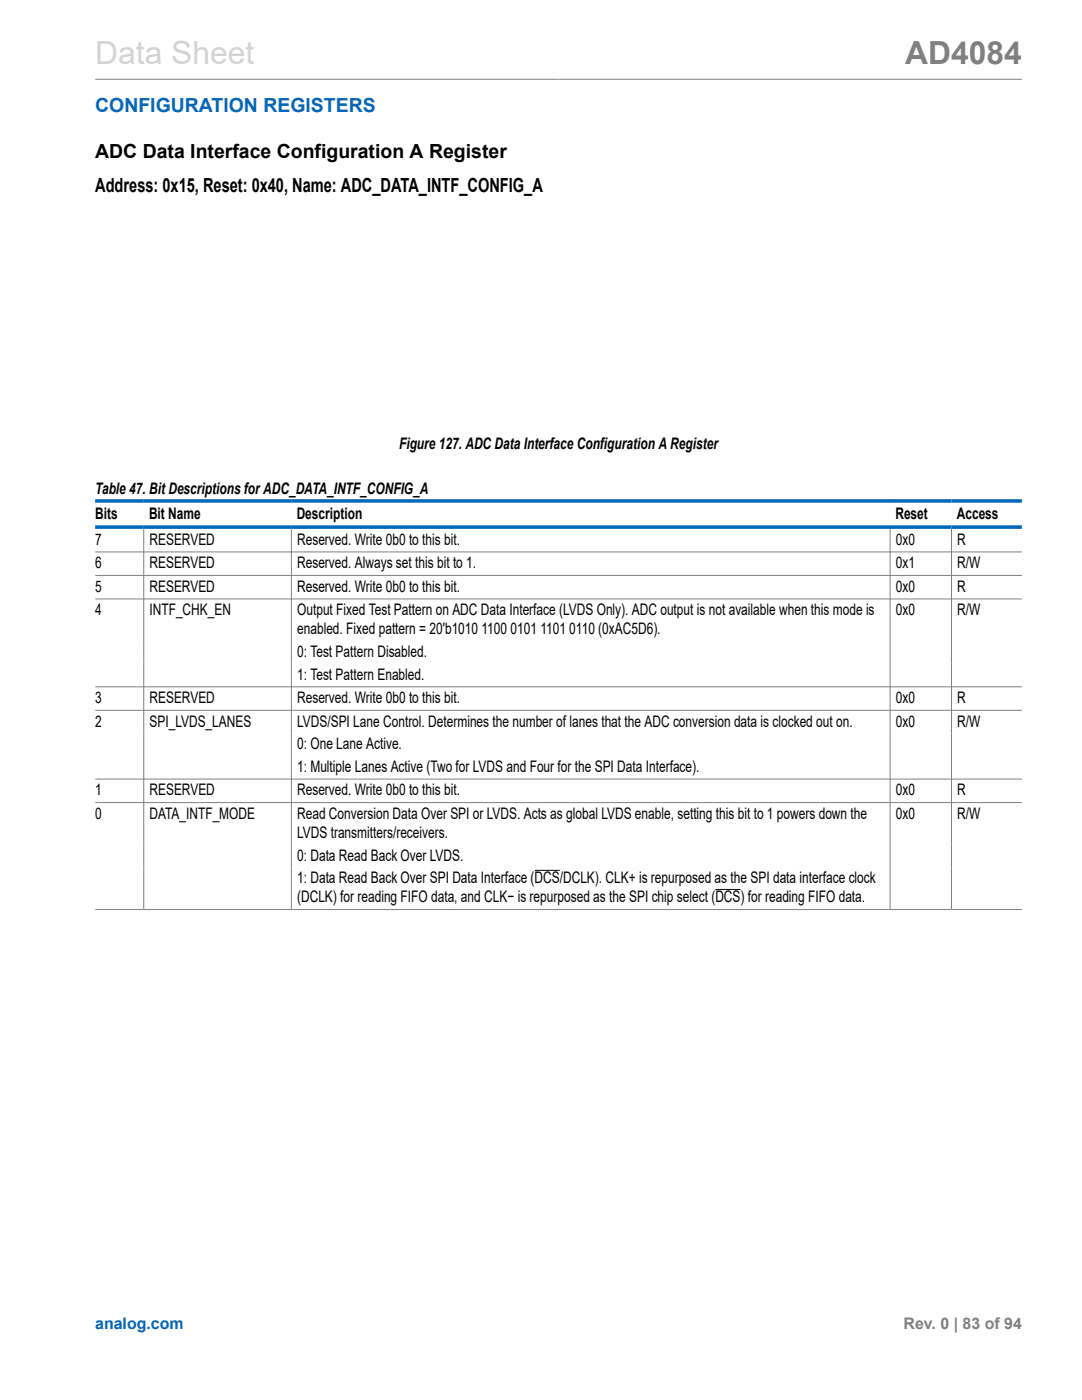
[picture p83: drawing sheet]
<svg xmlns="http://www.w3.org/2000/svg" width="216mm" height="279mm" viewBox="0 0 216 279" stroke-linecap="round" stroke-linejoin="round" font-family="sans-serif">
<defs><g id="words">
<text font-size="6.3" fill="#d3d3d3" x="19" y="12.7">Data Sheet</text>
<text font-size="6.3" fill="#808080" x="180.6" y="12.7">AD4084</text>
<text font-size="3.9" fill="#0067b8" x="19" y="22.3">CONFIGURATION REGISTERS</text>
<g font-size="3.9">
<text x="19" y="31.4">ADC Data Interface Configuration A Register</text>
<text x="19" y="38.2">Address: 0x15, Reset: 0x40, Name: ADC_DATA_INTF_CONFIG_A</text>
</g>
<g font-size="3.2">
<text x="79.6" y="89.5">Figure 127. ADC Data Interface Configuration A Register</text>
<text x="19" y="98.6">Table 47. Bit Descriptions for ADC_DATA_INTF_CONFIG_A</text>
<text x="19" y="103.5">Bits</text>
<text x="29.7" y="103.5">Bit Name</text>
<text x="59.2" y="103.5">Description</text>
<text x="178.7" y="103.5">Reset</text>
<text x="190.9" y="103.5">Access</text>
<text x="19" y="108.7">7</text>
<text x="19" y="113.4">6</text>
<text x="29.8" y="108.7">RESERVED</text>
<text x="29.8" y="113.4">RESERVED</text>
<text x="59.3" y="108.7">Reserved. Write 0b0 to this bit.</text>
<text x="59.3" y="113.4">Reserved. Always set this bit to 1.</text>
<text x="178.8" y="108.7">0x0</text>
<text x="178.8" y="113.4">0x1</text>
<text x="191" y="108.7">R</text>
<text x="191" y="113.4">R/W</text>
<text x="19" y="118.1">5</text>
<text x="29.8" y="118.1">RESERVED</text>
<text x="59.3" y="118.1">Reserved. Write 0b0 to this bit.</text>
<text x="178.8" y="118.1">0x0</text>
<text x="191" y="118.1">R</text>
<text x="19" y="122.8">4</text>
<text x="29.8" y="122.8">INTF_CHK_EN</text>
<text x="59.3" y="122.8">Output Fixed Test Pattern on ADC Data Interface (LVDS Only). ADC output is not available when this mode is</text>
<text x="178.8" y="122.8">0x0</text>
<text x="191" y="122.8">R/W</text>
<text x="59.3" y="126.6">enabled. Fixed pattern = 20'b1010 1100 0101 1101 0110 (0xAC5D6).</text>
<text x="59.3" y="131.1">0: Test Pattern Disabled.</text>
<text x="59.3" y="135.6">1: Test Pattern Enabled.</text>
<text x="19" y="140.3">3</text>
<text x="29.8" y="140.3">RESERVED</text>
<text x="59.3" y="140.3">Reserved. Write 0b0 to this bit.</text>
<text x="178.8" y="140.3">0x0</text>
<text x="191" y="140.3">R</text>
<text x="19" y="145">2</text>
<text x="29.8" y="145">SPI_LVDS_LANES</text>
<text x="59.3" y="145">LVDS/SPI Lane Control. Determines the number of lanes that the ADC conversion data is clocked out on.</text>
<text x="59.3" y="149.5">0: One Lane Active.</text>
<text x="178.8" y="145">0x0</text>
<text x="191" y="145">R/W</text>
<text x="59.3" y="154.1">1: Multiple Lanes Active (Two for LVDS and Four for the SPI Data Interface).</text>
<text x="19" y="158.7">1</text>
<text x="29.8" y="158.7">RESERVED</text>
<text x="59.3" y="158.7">Reserved. Write 0b0 to this bit.</text>
<text x="178.8" y="158.7">0x0</text>
<text x="191" y="158.7">R</text>
<text x="19" y="163.4">0</text>
<text x="29.8" y="163.4">DATA_INTF_MODE</text>
<text x="59.3" y="163.4">Read Conversion Data Over SPI or LVDS. Acts as global LVDS enable, setting this bit to 1 powers down the</text>
<text x="59.3" y="167.2">LVDS transmitters/receivers.</text>
<text x="178.8" y="163.4">0x0</text>
<text x="191" y="163.4">R/W</text>
<text x="59.3" y="171.8">0: Data Read Back Over LVDS.</text>
<text x="59.3" y="176.3">1: Data Read Back Over SPI Data Interface (DCS/DCLK). CLK+ is repurposed as the SPI data interface clock</text>
<text x="59.3" y="180.1">(DCLK) for reading FIFO data, and CLK− is repurposed as the SPI chip select (DCS) for reading FIFO data.</text>
</g>
<text font-size="3.2" fill="#0067b8" x="19" y="265.3">analog.com</text>
<text font-size="3.2" fill="#808080" x="180.3" y="265.3">Rev. 0 | 83 of 94</text>
</g></defs>
<g fill="none" stroke="#808080" stroke-width=".2">
<path d="M19 15.8h184.9M19 110.2h184.9M19 114.8h184.9M19 119.5h184.9M28.7 105.5v75.9M58.1 105.5v75.9M177.6 105.5v75.9M189.9 105.5v75.9M19 137.1h184.9M19 141.8h184.9M19 155.5h184.9M19 160.2h184.9"/>
<path d="M19 181.5h184.9"/>
</g>
<path d="M106.7 173.7h5M142.7 177.5h5.1" fill="none" stroke="#000" stroke-width=".2"/>
<path d="M19 100h184.9M19 105.2h184.9" fill="none" stroke="#0067b8" stroke-width=".71"/>
<use href="#words"/>
</svg>
